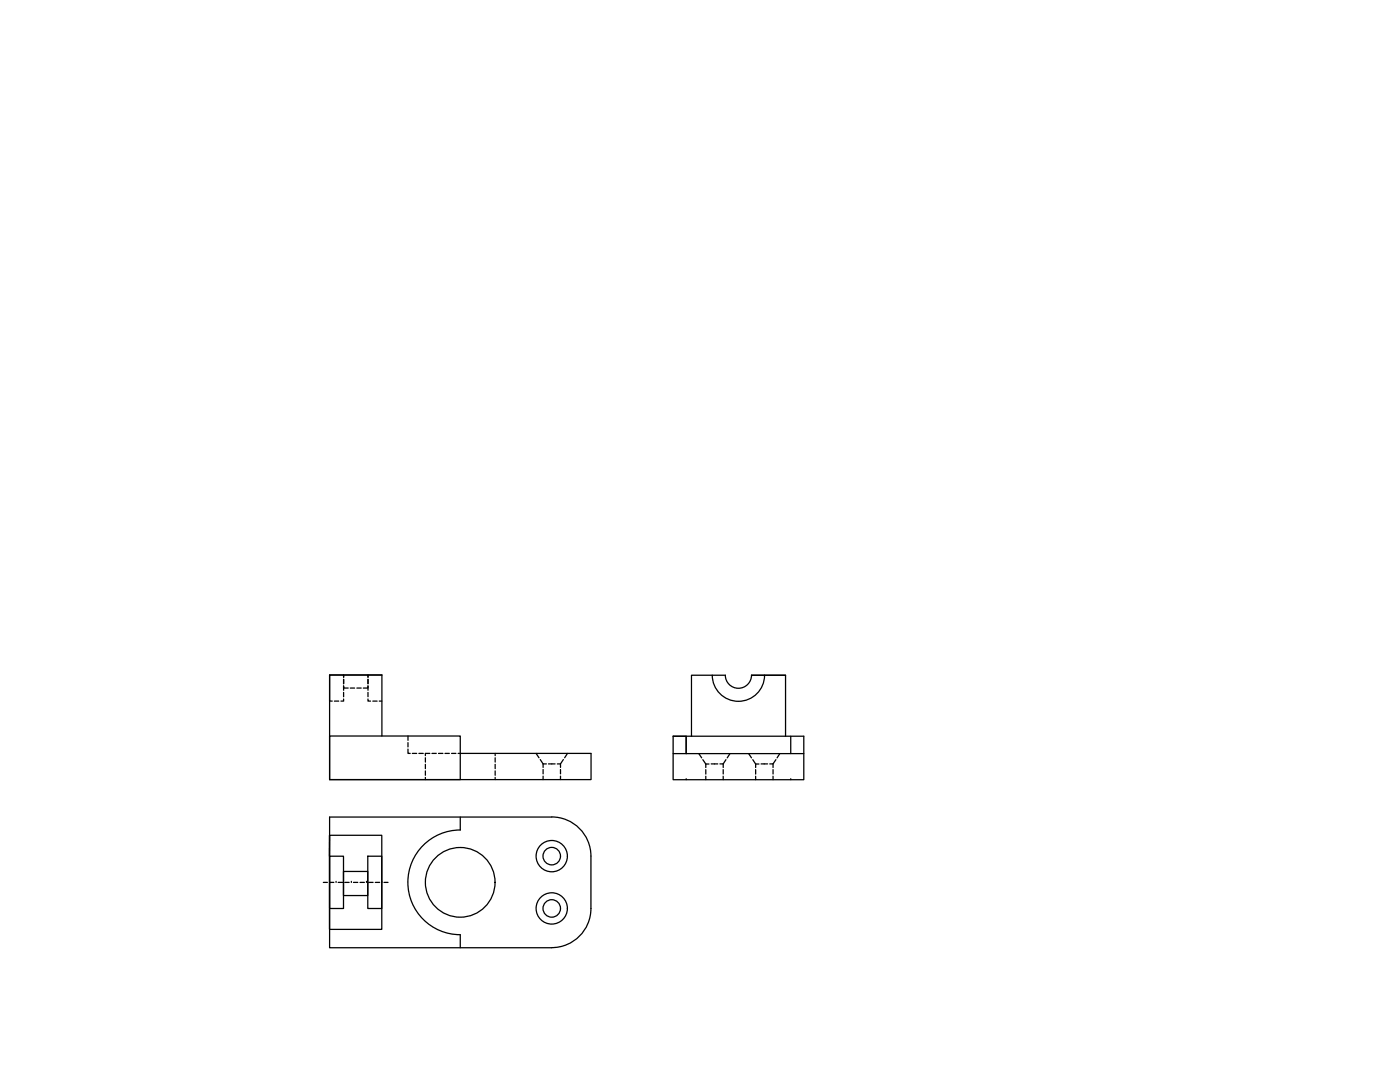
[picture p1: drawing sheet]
<svg xmlns="http://www.w3.org/2000/svg" width="279mm" height="216mm" viewBox="0 0 279 216" stroke-linecap="round" stroke-linejoin="round" font-family="sans-serif">
<!-- layer: 0 -->
<g fill="none" stroke="#000" stroke-width=".25">
<path d="M66.7 139.9h.9M68.6 139.5v.4h-.6M68.6 135.6v.8M68.6 138.2v.8M69.5 137.3h-.9v-.4v.8M69.9 137.3h.9M71.2 137.3h.9M72.5 137.3h.9v-.4v.8M73.4 139.5v.4h.5M73.4 135.6v.8M73.4 138.2v.8M74.4 139.9h.9"/>
<path d="M75.7 139.9h.5M76.2 134.7h-10.4v20.9h52.2v-5.3h-26.6M76.2 134.7h-2.8v.4v-.4h-4.8v.4v-.4h-2.8v5.2h.5M76.2 134.7v12.2M142.1 134.7a5.2 5.2 0 0 0 5.3 5.2 5.2 5.2 0 0 0 5.2-5.2M144.8 134.7a2.61 2.61 0 0 0 2.6 2.6 2.61 2.61 0 0 0 2.6-2.6M144.8 134.7h-6.8v12.2h18.8v-12.2h-6.8M150 134.7h6.8M65.8 146.9h26.1v8.7h-26.1zM81.4 149.5v.8h.5M81.4 146.9v.8M81.4 148.2v.8"/>
<path d="M82.3 150.3h.9M83.6 150.3h.9M84.9 151.2v.9M84.9 152.5v.9M84.9 153.8v.9M84.9 155.1v.5M85.8 150.3h-.9v.5M86.2 150.3h.9M87.5 150.3h.9M88.8 150.3h.9M90.1 150.3h.9M98.8 150.3v.5"/>
<path d="M98.8 151.2v.9M98.8 152.5v.9M98.8 153.8v.9M98.8 155.1v.5M107 150.3l.6 .9M107.8 151.6l.6 .8M108.4 152.4h.6M108.4 152.4v.7M108.4 153.6v.8M108.4 154.9v.7M109.5 152.4h1.3M111.9 152.4v.7"/>
<path d="M111.9 153.6v.8M111.9 154.9v.7M112.4 151.6l-.5 .8h-.7M113.3 150.3l-.6 .9M134.3 146.9v8.7h26.1v-8.7h-3.6M134.3 146.9h3.7M134.3 146.9h2.6v3.5h-2.6M136.9 155.6h.1M136.9 146.9v3.5h23.5M139.5 150.4l.5 .8M140.3 151.6l.6 .8M140.9 152.4h.6"/>
<path d="M140.9 152.4v.7M140.9 153.6v.9M140.9 154.9v.7M141.9 152.4h1.3M143.7 152.4h.6M144.3 152.4v.7M144.3 153.6v.8M144.3 154.9v.7M144.9 151.6l-.6 .8M145.7 150.4l-.6 .8M149.4 150.4l.6 .8M150.2 151.6l.6 .8"/>
<path d="M150.8 152.4h.7M150.8 152.4v.7M150.8 153.6v.9M150.8 154.9v.7M151.9 152.4h1.3M153.6 152.4h.7M154.3 152.4v.7M154.3 153.6v.8M154.3 154.9v.7M154.8 151.6l-.5 .8M155.6 150.4l-.5 .8M157.8 155.6h.1"/>
<path d="M157.8 146.9v3.5M64.5 176.1h.8M65.8 166.7h10.4v18.7h-10.4zM65.8 176.1h.8M65.8 170.8h2.8v10.5h-2.8zM65.8 166.7l-.1 4.1M67.1 176.1h.1M67.5 176.1h.9M68.6 173.9h4.8v4.8h-4.8zM68.8 176.1h.9M70.1 176.1h.1M70.5 176.1h.9"/>
<path d="M71.9 176.1h.8M73.1 176.1h.1M73.4 170.8h2.8v10.5h-2.8zM73.6 176.1h.9M74.9 176.1h.9M76.2 176.1h.1M76.6 176.1h.8M91.8 165.6a10.4 10.4 0 0 0-10.4 10.5 10.4 10.4 0 0 0 10.5 10.4v2.6M91.9 163v2.6M110.1 163a7.8 7.8 0 0 1 7.8 7.8v10.5a7.9 7.9 0 0 1-7.8 7.8h-44.3v-26.1h44.3"/>
<circle cx="91.8" cy="176.1" r="7"/>
<circle cx="110.1" cy="170.8" r="3.1"/>
<circle cx="110.1" cy="170.8" r="1.75"/>
<circle cx="110.1" cy="181.3" r="3.1"/>
<circle cx="110.1" cy="181.3" r="1.75"/>
</g>
</svg>
